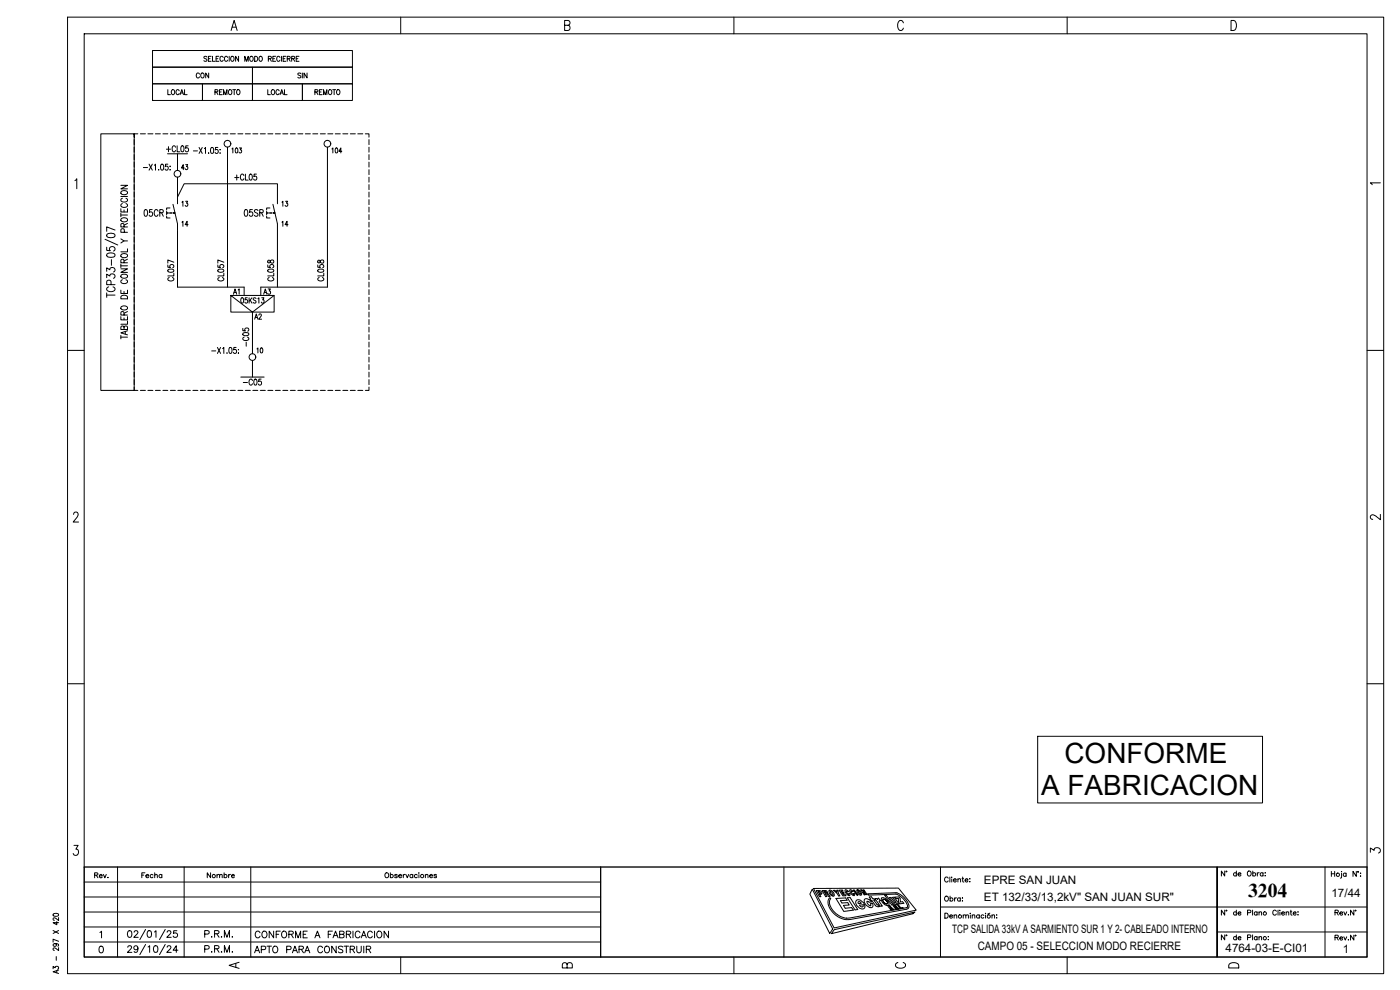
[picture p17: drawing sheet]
<svg xmlns="http://www.w3.org/2000/svg" width="420mm" height="297mm" viewBox="0 0 420 297" stroke-linecap="round" stroke-linejoin="round" font-family="sans-serif">
<defs><g id="words">
<g font-size="8.4">
<text x="319.5" y="229">CONFORME</text>
<text x="312.5" y="238.6">A FABRICACION</text>
</g>
<text font-size="5.9" x="374.6" y="269.1">3204</text>
<g font-size="5.3">
<text x="75.5" y="287.2">APTO PARA CONSTRUIR</text>
<text x="75.8" y="282.6">CONFORME A FABRICACION</text>
</g>
<g font-size="4.9">
<text x="49" y="46.9">+CL05</text>
<text x="69.5" y="55.4">+CL05</text>
<text x="42.3" y="66">05CR</text>
<text x="72.3" y="66">05SR</text>
<text x="73" y="89.6" transform="rotate(-90 73 89.6)">A1</text>
<text x="78.3" y="89.6">A3</text>
<text x="75.5" y="97">A2</text>
<text x="75.8" y="105.1" transform="rotate(-90 75.8 105.1)">-C05</text>
<text x="76.2" y="107.2">10</text>
<text x="72" y="116.8">-C05</text>
<text x="410.3" y="157.3">2</text>
<text x="410.3" y="257.2">3</text>
<text x="67.7" y="291.7">A</text>
<text x="167.9" y="291.7">B</text>
<text x="267.8" y="291.7">C</text>
<text x="367.9" y="291.7">D</text>
</g>
<g font-size="4.4">
<text x="49.4" y="29.6">LOCAL</text>
<text x="57.9" y="24.7">CON</text>
<text x="63.5" y="29.6">REMOTO</text>
<text x="79.4" y="29.6">LOCAL</text>
<text x="88.5" y="24.7">SIN</text>
<text x="93.5" y="29.6">REMOTO</text>
<text x="53.6" y="52.2">43</text>
<text x="53.6" y="63.1">13</text>
<text x="83.6" y="63.1">13</text>
<text x="53.6" y="69.1">14</text>
<text x="83.6" y="69.1">14</text>
<text x="27.5" y="264.6">Rev.</text>
<text x="41.6" y="264.6">Fecha</text>
<text x="61.4" y="264.6">Nombre</text>
</g>
<g font-size="3.5">
<text x="410.3" y="56.8">1</text>
<text x="295.3" y="265.3">EPRE SAN JUAN</text>
<text x="399.6" y="269.1">17/44</text>
<text x="295.3" y="270.3">ET 132/33/13,2kV&quot; SAN JUAN SUR&quot;</text>
<text x="285.8" y="279.8">TCP SALIDA 33kV A SARMIENTO SUR 1 Y 2- CABLEADO INTERNO</text>
<text x="293.4" y="284.9">CAMPO 05 - SELECCION MODO RECIERRE</text>
<text x="367.8" y="285.7">4764-03-E-CI01</text>
<text x="403" y="285.9">1</text>
</g>
</g></defs>
<!-- layer: 0 -->
<g fill="none" stroke="#000" stroke-width=".3">
<path d="M20.3 5.1h395v287h-395zM25.3 10.1h385v277h-385zM69.4 9.1l.9-3 .9 3M69.7 8.1h1.1M120.3 5.1v5M169.5 7.6h1a.73 .73 0 0 0 .6-.7 .73 .73 0 0 0-.6-.8h-1v3h1a.81 .81 0 0 0 .6-.7 .81 .81 0 0 0-.6-.8M220.3 5.1v5M271.1 6.9a.8 .8 0 0 0-1.2-.6 2 2 0 0 0 .2 2.8 .86 .86 0 0 0 1-.7M320.3 5.1v5M369.5 6.1h.8a1.76 1.76 0 0 1 0 3h-.8zM22.5 54.2l.5-.6v3M40.3 41.9v1.5"/>
<path d="M40.3 44.2v1.5M40.3 46.4v1.5M40.3 48.6v1.5M40.3 50.9v1.5M40.3 53.1v1.6M40.3 55.4v1.5M40.3 57.6v1.5M40.3 59.9v1.5M41.4 40.2h-1.1v76.9h-10v-76.9h10v.9M42.1 40.2h1.5M43 50.3h1.3M44.4 40.2h1.5"/>
<path d="M44.7 49.3l1 1.8M45.7 49.3l-1 1.8M46.3 49.6l.4-.3v1.8M46.6 40.2h1.5M47.6 50.9v.2zM48.4 49.3h.2a1 1 0 0 1 .6 .9 1 1 0 0 1-.6 .9l-.4-.8zM48.9 40.2h1.5M50.4 49.3h-.7l-.1 .7a.53 .53 0 0 1 .8 0 .53 .53 0 0 1-.1 .8 .53 .53 0 0 1-.8-.1M51 49.8v.2zM51 50.9v.2zM51.1 40.2h1.5M53.3 53.1v6l2-4h28v4"/>
<path d="M53.3 46.1v5M53.4 40.2h1.5M55.6 40.2h1.5M57.9 40.2h1.5M59.7 44.2l1 1.8M60.1 40.2h1.5M60.7 44.2l-1 1.8M61.3 44.6l.4-.4v1.8M62.4 40.2h1.5M62.6 45.9v.1zM63.4 44.3l.3-.1a1.08 1.08 0 0 1-.1 1.8l-.4-.7zM64.6 40.2h1.5"/>
<path d="M65.4 44.2h-.7l-.1 .8a.53 .53 0 0 1 .8 0 .53 .53 0 0 1-.1 .8 .53 .53 0 0 1-.7-.1M66.1 44.9v.1zM66.1 45.9v.1zM66.9 40.2h1.5M68.3 44.2v41.9M69.1 40.2h1.5M69.6 44.7l.3-.3v1.5M70.8 44.5l.1-.1a.83 .83 0 0 1 .5 .7 .83 .83 0 0 1-.5 .8l-.3-.6zM71.4 40.2h1.5M71.8 44.4h.7l-.4 .6a.44 .44 0 0 1 .4 .6 .44 .44 0 0 1-.8 0M73.6 40.2h1.5M75.9 40.2h1.5"/>
<path d="M78.1 40.2h1.5M80.4 40.2h1.5M82.6 40.2h1.5M84.9 40.2h1.5M87.1 40.2h1.5M89.4 40.2h1.5M91.6 40.2h1.5M93.9 40.2h1.5M96.1 40.2h1.5M98.3 44.2v41.9h-20M98.4 40.2h1.5M99.6 44.7l.3-.3v1.5"/>
<path d="M100.6 40.2h1.5M100.7 44.5l.2-.1a.83 .83 0 0 1 .5 .7 .83 .83 0 0 1-.5 .8l-.3-.6zM102.6 45.4h-.9l.6-1v1.5M102.9 40.2h1.5M105.1 40.2h1.5M107.4 40.2h1.5M109.6 40.2h1.1v.9M110.7 41.9v1.5M110.7 44.2v1.5M110.7 46.4v1.5M110.7 48.6v1.5M110.7 50.9v1.5"/>
<path d="M110.7 53.1v1.6M110.7 55.4v1.5M110.7 57.6v1.5M110.7 59.9v1.5M31.5 71.8l3.8 1.7M32 74.2v.9l1.1 .1a.77 .77 0 0 1 .1-1 .77 .77 0 0 1 1 0 .77 .77 0 0 1 .1 1l-.2 .1M32.1 76.2l1-.3a1.22 1.22 0 0 1 1.4 .6v.1a1.63 1.63 0 0 1-2.5 0zM32.1 70.3l1-.3a1.22 1.22 0 0 1 1.4 .5v.2a1.63 1.63 0 0 1-2.5 0zM33.4 77.9v1.7M34.5 69l-2.5-.9v1.3M40.3 62.1v1.5M40.3 64.4v1.5"/>
<path d="M40.3 66.7v1.4M40.3 68.9v1.5M40.3 71.1v1.5M40.3 73.4v1.5M40.3 75.6v1.6M40.3 77.9v1.5M50.4 79.5v.7l.7 .1a.55 .55 0 0 1 .1-.8 .55 .55 0 0 1 .7 0 .55 .55 0 0 1-.1 .8M51.9 61.3l1.4 5.8M52 63.9h.5h-.5M52.2 78.7l-1.8-.7v1M53.3 69.2v16.9h20M65.4 79.5v.7l.7 .1a.54 .54 0 0 1 .1-.8 .54 .54 0 0 1 .7 0 .54 .54 0 0 1-.1 .8"/>
<path d="M67.2 78.7l-1.8-.7v1M80.4 79.5v.7l.7 .1a.54 .54 0 0 1 .1-.8 .54 .54 0 0 1 .8 0 .54 .54 0 0 1-.2 .8M80.4 78.1v.7h.6a.66 .66 0 0 1 .4-.7 .66 .66 0 0 1 .8 .2 .57 .57 0 0 1-.6 .7 .57 .57 0 0 1-.5-.7zM81.9 61.3l1.4 5.8M82 63.9h.5h-.5M83.3 69.2v16.9M95.4 79.5v.7l.7 .1a.55 .55 0 0 1 .1-.8 .55 .55 0 0 1 .7 0 .55 .55 0 0 1-.1 .8M95.5 78.1v.7h.5a.62 .62 0 0 1 .5-.8 .62 .62 0 0 1 .7 .6 .66 .66 0 0 1-.9 .3 .66 .66 0 0 1-.3-.8zM110.7 62.1v1.5M110.7 64.4v1.5M110.7 66.7v1.4M110.7 68.9v1.5"/>
<path d="M110.7 71.1v1.5M110.7 73.4v1.5M110.7 75.6v1.6M110.7 77.9v1.5M32 83.3v-1l1 .5a.73 .73 0 0 1 1.1-.6 .73 .73 0 0 1 0 1.3M32 81.4v-1l1 .5a.73 .73 0 0 1 1.1-.6 .73 .73 0 0 1 0 1.3M32 88.5h2.5M32 87.9v1.3M32.6 86.1a.74 .74 0 0 0-.6 .9 .74 .74 0 0 0 1 .5h.6a.74 .74 0 0 0 .9-.5 .74 .74 0 0 0-.6-.9M33.3 85.4v-.9a.69 .69 0 0 0-.6-.4 .69 .69 0 0 0-.7 .4v.9h2.5M40.3 80.1v1.5M40.3 82.4v1.5"/>
<path d="M40.3 84.6v1.5M40.3 86.9v1.5M40.3 89.2v1.4M40.3 91.4v1.5M40.3 93.6v1.5M40.3 95.9v1.5M40.3 98.1v1.6M50.5 80.9l.9-.2 .4 .1 .4 .4a1 1 0 0 1-.9 .5 1 1 0 0 1-.9-.5zM50.8 83.3a.53 .53 0 0 0-.4 .6 .53 .53 0 0 0 .6 .4h.5a.53 .53 0 0 0 .7-.4 .53 .53 0 0 0-.5-.6M52.2 82v.8h-1.8M65.5 80.9l.9-.2 .8 .5a1 1 0 0 1-.9 .5 1 1 0 0 1-.9-.5zM65.8 83.3a.53 .53 0 0 0-.4 .6 .53 .53 0 0 0 .7 .4h.4a.54 .54 0 0 0 .7-.4 .54 .54 0 0 0-.5-.6"/>
<path d="M67.2 82v.8h-1.8M69.3 88.6v5h13v-5h-13l6.5 5 6.5-5M74.8 89.3v1.7M75.1 90l.5 1M75.6 89.3l-.8 1.1M75.8 96.1v10.1M76.8 89.6l-.3-.3-.5 .3 .1 .4 .7 .5-.3 .5-.5-.3M80.4 80.9l1-.2 .4 .1 .4 .4a1 1 0 0 1-.9 .5 1 1 0 0 1-.9-.5zM80.8 83.3a.54 .54 0 0 0-.4 .6 .54 .54 0 0 0 .7 .4h.4a.53 .53 0 0 0 .7-.4 .53 .53 0 0 0-.5-.6M82.2 82v.8h-1.8M95.5 80.9l.9-.2 .4 .1 .4 .4a1 1 0 0 1-.9 .5 1 1 0 0 1-.9-.5zM95.8 83.3a.53 .53 0 0 0-.4 .6 .53 .53 0 0 0 .6 .4h.5a.54 .54 0 0 0 .7-.4 .54 .54 0 0 0-.5-.6"/>
<path d="M97.2 82v.8h-1.8M110.7 80.1v1.5M110.7 82.4v1.5M110.7 84.6v1.5M110.7 86.9v1.5M110.7 89.2v1.4M110.7 91.4v1.5M110.7 93.6v1.5M110.7 95.9v1.5M110.7 98.1v1.6M20.3 105.1h5M40.3 116.1v1h1.1"/>
<path d="M40.3 100.4v1.5M40.3 102.6v1.5M40.3 104.9v1.5M40.3 107.1v1.5M40.3 109.4v1.5M40.3 111.7v1.4M40.3 113.9v1.5M42.1 117.1h1.5M44.4 117.1h1.5M46.6 117.1h1.5M48.9 117.1h1.5M51.1 117.1h1.5"/>
<path d="M53.4 117.1h1.5M55.6 117.1h1.5M57.9 117.1h1.5M60.1 117.1h1.5M62.4 117.1h1.5M63.5 105.3h1.3M64.6 117.1h1.5M65.2 104.2l1 1.8M66.2 104.2l-1 1.8M66.8 104.6l.4-.4v1.8M66.9 117.1h1.5M68.1 105.9v.1z"/>
<path d="M68.9 104.3l.2-.1a1 1 0 0 1 .5 .9 1 1 0 0 1-.5 .9l-.4-.7zM69.1 117.1h1.5M70.9 104.2h-.7l-.1 .8a.54 .54 0 0 1 .8 0 .54 .54 0 0 1-.1 .8 .54 .54 0 0 1-.7-.1M75.8 108.1v5M80.4 117.1h1.5M82.6 117.1h1.5M84.9 117.1h1.5M87.1 117.1h1.5M89.4 117.1h1.5M91.6 117.1h1.5M93.9 117.1h1.5M96.1 117.1h1.5"/>
<path d="M98.4 117.1h1.5M100.6 117.1h1.5M102.9 117.1h1.5M105.1 117.1h1.5M107.4 117.1h1.5M110.7 116.1v1h-1.1M110.7 100.4v1.5M110.7 102.6v1.5M110.7 104.9v1.5M110.7 107.1v1.5M110.7 109.4v1.5M110.7 111.7v1.4"/>
<path d="M110.7 113.9v1.5M410.3 105.1h5M22.1 154.3l.2-.5 .7-.2 .3 .3 .1 .6-1.4 2.1h1.6M20.3 205.1h5M410.3 205.1h5M22.2 253.6h1.2l-.6 1.2a.88 .88 0 0 1 .7 1.3 .88 .88 0 0 1-1.5 0M120.3 287.1v5M220.3 287.1v5M320.3 287.1v5"/>
<circle cx="68.3" cy="43.1" r="1.01"/>
<circle cx="98.3" cy="43.1" r="1.01"/>
</g>
<!-- layer: TEXTOS -->
<g fill="none" stroke="#000" stroke-width=".3">
<path d="M45.8 15.2h60v5h-60zM62.1 17.1l-.3-.2-.6 .2 .1 .4 .8 .5-.3 .4-.6-.2M62.5 17.6h.5M63.4 16.9h-.9v1.5h.9M63.8 16.9v1.5h.7M64.8 17.6h.6M65.7 16.9h-.9v1.5h.9M67 17.3a.5 .5 0 0 0-.6-.4 .5 .5 0 0 0-.4 .6v.3a.5 .5 0 0 0 .4 .6 .5 .5 0 0 0 .6-.4M68.3 17.3a.49 .49 0 0 0-.6-.4 .49 .49 0 0 0-.3 .6v.3a.49 .49 0 0 0 .3 .6 .49 .49 0 0 0 .6-.4M68.8 16.9v1.5M69.5 17l.1-.1a.72 .72 0 0 1 .7 .8 .72 .72 0 0 1-.8 .6l-.3-.5zM71.6 16.9v1.5l-.9-1.5v1.5"/>
<path d="M73.5 18.4v-1.5l.5 1.5 .5-1.5v1.5M75.2 17l.1-.1a.72 .72 0 0 1 .7 .8 .72 .72 0 0 1-.8 .6l-.3-.5zM76.4 16.9a.77 .77 0 0 1 1 .7 .77 .77 0 0 1-1 .8zM77.8 17.1l.3-.2a.72 .72 0 0 1 .7 .8 .72 .72 0 0 1-.8 .6l-.3-.5zM80.5 17.6l.8-.1 .1-.5-.9-.1v1.5M81 17.6l.4 .8M81.9 17.6h.5M82.7 16.9h-.8v1.5h.8M84 17.3a.49 .49 0 0 0-.6-.4 .49 .49 0 0 0-.3 .6v.3a.49 .49 0 0 0 .3 .6 .49 .49 0 0 0 .6-.4M84.5 16.9v1.5M85 17.6h.5M85.8 16.9h-.8v1.5h.8"/>
<path d="M86.2 17.6l.8-.1v-.5l-.8-.1v1.5M86.6 17.6l.5 .8M87.5 17.6l.8-.1 .1-.5-.9-.1v1.5M88 17.6l.4 .8M88.9 17.6h.5M89.7 16.9h-.8v1.5h.8M45.8 20.2h30v4.9h-30zM45.8 25.1h15v5h-15zM60.8 25.1h15v5h-15zM75.8 20.2h30v4.9h-30zM75.8 25.1h15v5h-15zM90.8 25.1h15v5h-15z"/>
<path d="M36.3 55.6h2l-2 1.1h2M36.3 58.9h2M36.4 57.5a1.12 1.12 0 0 1 1.9 .5 1.1 1.1 0 0 1-1.1 .4 1.1 1.1 0 0 1-.9-.7zM36.7 59.5a.59 .59 0 0 0-.4 .7 .59 .59 0 0 0 .7 .4h.5a.59 .59 0 0 0 .8-.4 .59 .59 0 0 0-.5-.7M36.3 62.6v1h2v-1M36.3 64v1M36.3 79.2v1.1M36.3 79.8h2M36.3 71.7l.9 .6M36.3 64.5h2M36.4 76.4a1.14 1.14 0 0 1 1.9 .5 1.1 1.1 0 0 1-1.1 .5 1.1 1.1 0 0 1-.9-.8zM36.4 65.7a1.12 1.12 0 0 1 1.9 .4 1.1 1.1 0 0 1-1.1 .5 1.1 1.1 0 0 1-.9-.8z"/>
<path d="M36.7 61.1a.59 .59 0 0 0-.4 .7 .59 .59 0 0 0 .7 .4h.5a.59 .59 0 0 0 .8-.4 .59 .59 0 0 0-.5-.7M37.2 78.8l-.1-.9h-.7l-.1 .9h2M37.2 68.1l-.1-.9h-.7l-.1 .9h2M37.2 63v.6M37.3 69.7l-.1-.9h-.8l-.1 .9h2M38.3 74.7v.9h-2M38.3 72.3h-1.1l-.9 .6M38.3 77.8l-1.1 .5M38.3 67l-1.1 .6M36.3 95v1h2v-1M36.3 87.1v1h2v-1M36.3 80.7h2l-2 1h2"/>
<path d="M36.4 92.1a1.12 1.12 0 0 1 1.9 .4 1.1 1.1 0 0 1-1.1 .5 1.1 1.1 0 0 1-.9-.8zM36.4 88.9a1.09 1.09 0 0 1 1.2-.3 1.09 1.09 0 0 1 .7 1.1h-2zM36.4 82.6a1.14 1.14 0 0 1 1.9 .4 1.1 1.1 0 0 1-1.1 .5 1.1 1.1 0 0 1-.9-.8zM36.7 83.9a.59 .59 0 0 0-.4 .8 .59 .59 0 0 0 .7 .4h.5a.59 .59 0 0 0 .8-.4 .59 .59 0 0 0-.5-.8M37.2 98.2l.4-.4 .5 .1 .2 .3v.7h-2l.1-.9h.7l.1 .9M37.2 94.5l-.1-.9h-.7l-.1 .9h2M37.2 87.4v.7M37.2 95.4v.6M37.6 99.5v.7M38.3 99.3l-2 .6 2 .6M38.3 96.4v.9h-2M38.3 93.5l-1.1 .5"/>
<path d="M36.3 101.2h2M36.3 100.6v1.1M15.9 279.2l1.7 .9M16 274.2l.9-.2 .7 .4a.92 .92 0 0 1-.8 .5 .92 .92 0 0 1-.9-.5zM17 276.5v1l-1.1-.7h1.7M17.6 275.3v.9l-1.2-.8-.5 .2 .1 .4 .3 .1M17.6 279.2l-1.7 .9M30 279.8l.5-.4v2M38.5 279.3h.5a1.14 1.14 0 0 1 0 1.9h-.2a1.26 1.26 0 0 1-.3-1.9zM40.3 279.7l.1-.4h.6l.4 .5-1.3 1.4h1.4M43.7 278.9l-1.7 3M44.4 279.3h.5a1.14 1.14 0 0 1 0 1.9h-.2a1.26 1.26 0 0 1-.3-1.9z"/>
<path d="M46.3 279.6l.5-.3v1.9M49.6 278.9l-1.7 3M50.2 279.7l.1-.4h.6l.4 .5-1.2 1.4h1.3M53.1 279.3h-1v.8a.7 .7 0 0 1 1 0 .7 .7 0 0 1-.1 1.1 .7 .7 0 0 1-1-.3M15.9 290.7v-.7l.7 .4a.49 .49 0 0 1 .7-.4 .49 .49 0 0 1 0 .8M16.5 283.1l.4 .2a.45 .45 0 0 1-.5 .7 .45 .45 0 0 1-.2-.8l1.3 .1 .1 .3-.3 .3M16.9 287v1.1M17 291.3v.6M17.6 291.1l-1.7 .5 1.7 .5M17.6 284.3v.9l-1.2-.8-.5 .2 .1 .4 .3 .2M17.6 282.4l-1.7-.6v.9M30 284a.63 .63 0 0 1 .9 .3l.1 .5a.87 .87 0 0 1-.7 1.1 1.29 1.29 0 0 1-.3-1.9z"/>
<path d="M38.3 284.2l.2-.4h.6l.4 .5-1.3 1.5h1.4M41.4 284.4a.63 .63 0 0 1-.8 .6 .63 .63 0 0 1-.3-1 .63 .63 0 0 1 1 0l.1 .4a.96 .96 0 0 1-.8 1.4l-.3-.3M43.7 283.4l-1.7 3M44.4 284.1l.5-.3v2M46.3 283.8h.5a1.14 1.14 0 0 1 0 2h-.2a1.26 1.26 0 0 1-.3-2zM49.6 283.4l-1.7 3M50.2 284.2l.1-.4h.6l.4 .5-1.2 1.5h1.3M53.4 285.1h-1.4l.9-1.3v2M61.4 284.8l1.2-.1 .2-.3-.1-.5-1.3-.2v2M61.4 280.3l1.2-.1 .2-.3-.1-.5-1.3-.2v2M63.5 285.6h.1zM63.5 281.1h.1z"/>
<path d="M64.4 284.7l1.1-.1 .2-.5-.5-.4h-.8v2M64.4 280.2l1.1-.1 .2-.5-.5-.4h-.8v2M65.1 284.7l.6 1M65.1 280.2l.6 1M66.4 285.6h.2zM66.4 281.1h.2zM67.3 285.7v-2l.8 2 .8-2v2M67.3 281.2v-2l.8 2 .8-2v2M69.6 285.6h.2zM69.6 281.1h.2z"/>
</g>
<!-- layer: rotulo -->
<path d="M25.3 260.1h385" fill="none" stroke="#000" stroke-width=".4"/>
<g fill="none" stroke="#000" stroke-width=".3">
<path d="M25.3 260.1v27h385v-27M25.3 278.1h155M25.3 273.6h155M25.3 269.1h155M25.3 264.6h155M35.3 260.1v27M55.3 260.1v27M75.3 260.1v27M117.2 262.6a.48 .48 0 0 1 .7-.1 .48 .48 0 0 1 0 .7 .48 .48 0 0 1-.7-.1M117.2 261.9v1.5M119.2 262.6l-.3-.2-.5 .2 .8 .3v.4l-.8-.2M119.6 262.8h.9a.5 .5 0 0 0-.8-.2 .5 .5 0 0 0 0 .8 .5 .5 0 0 0 .8-.3"/>
<path d="M121 262.4v1M121.6 262.4l-.6 .4M121.8 262.4l.4 1 .5-1M123.9 262.6a.48 .48 0 0 0-.7-.1 .48 .48 0 0 0 0 .7 .48 .48 0 0 0 .7-.1M123.9 262.4v1M125.2 262.6a.48 .48 0 0 0-.7-.1 .48 .48 0 0 0 0 .7 .48 .48 0 0 0 .7-.1M125.7 261.9h.1M125.7 262.4v1M127.6 262.7l.4-.3h.4l.1 1M127.6 262.4v1M128.9 262.8h.9a.5 .5 0 0 0-.8-.2 .5 .5 0 0 0 0 .8 .5 .5 0 0 0 .8-.3M131 262.6l-.3-.2-.5 .2 .8 .3v.4l-.5 .1-.3-.3"/>
<path d="M180.3 260.1v27M235.3 260.1v27M243.8 266.8l6.1 11.9-.9 1.4-6-11.8zM244.1 266.6l25.5-.1 5.4 6.6-24.7 5.3zM245 267.2h1a.62 .62 0 0 1 .6 .4 .62 .62 0 0 1-.2 .7h-.5l.5 .7h-.5zM245.5 267.5h.5l.2 .5h-.4zM247.8 267.9l.2-.2-.2-.2-.6-.1 .4 .6h.2M248.2 268.3l-.5-.1 .5 .8h-.4M248.3 268.4l.4 .6h.4l-.8-.9-.2-.7-1.4-.2 1.1 1.8M248.9 267.1a1.38 1.38 0 0 1 1.4 1.8 1.38 1.38 0 0 1-1.4-1.8zM249.2 267.4l.6 .5 .2 .8-.6-.5zM250.2 267.1h.4l.6 .6-.1-.6h.4l.1 .9 .5 .8h-.4l-.4-.6z"/>
<path d="M250.4 278.9l24.2-5.3-.6 .6-24.5 5.9zM250.9 269.6l2.9-.2 .4 .7-2 .1 .5 .7 1.7-.1 .5 .7-1.8 .2 .6 .8 1.9-.2 .5 .8-2.9 .4zM251.8 267.1l1-.1 .2 .4h-.6l.3 .4 .5-.1 .2 .3h-.5l.2 .5 .6-.1 .2 .4h-.9zM254.1 275.5h.1M254.3 269.4l.8-.1 2.3 3.6-.8 .1zM254.7 268.1v.3l-.7-1.1 .4 .3 .2-.2-.8-.4a1.22 1.22 0 0 0 1 1.7l.3-.2-.1-.4h-.3M256.1 267h.3l1 1.6h-.3zM256.1 268.1v.3l-.8-1.1 .7 .1-.8-.5a1.22 1.22 0 0 0 1 1.8l.3-.2-.1-.4h-.3M257.2 267a1.26 1.26 0 0 1 1.3 1.6 1.26 1.26 0 0 1-1.3-1.6zM257.5 267.2l.5 .4 .2 .7-.5-.4zM257.6 271.1l.8-.1-.2-.3-.5-.2-.1 .6M258.3 267h.3l.9 .8-.5-.8h.3l.9 1.4h-.2l-.9-.7 .5 .8h-.2z"/>
<path d="M259.5 269.8a1.64 1.64 0 0 1 2.1 .8l-.8 .1-.5-.3a1 1 0 0 0 1 1.3l-.1-.6h.6a.78 .78 0 0 1-.4 1.2 2.13 2.13 0 0 1-1.9-2.5zM259.6 271.7a.86 .86 0 0 1-.4 1 .86 .86 0 0 1-1.1-.1l-1-1a.97 .97 0 0 1 0-1.5 .97 .97 0 0 1 1.4 .2l1 1.1-1.6 .2 .8 .5 .3-.3 .6-.1M262.7 271.6l.4 .4h.5M262.8 271.7l-1.1-1.5h-.3l-.4-.4h.3l-.4-.7h.6l.5 .6h.3l.3 .4-.3 .1 .9 1.2 .8 .6-.4 .1M264.2 270.2l-.3 .3 .9 1.4h-.6l-1.6-2.3h.6l.2 .2 .3-.3 .5 .7M264.6 269.5a1.83 1.83 0 0 1 2.1 2.1 1.83 1.83 0 0 1-2.1-2.1zM265 269.8h.5l.6 .5a.58 .58 0 0 1 0 1l-.9-.5-.3-.7zM265.5 268.6h.5l2.1 2.8-.5 .1zM266.5 271.8h.6l.2 .2h-.5l.8 .3 .3 .4v.4l-.6-.1-.3-.4h.5l-.6-.2zM266.9 269.3h.5l1 1.4 .5 .1-1-1.6h.4l1.5 2-.4 .1-.3-.3v.3l-.2 .1-.6-.3zM266.9 271.7h.1M268 272.8l.3 .2z"/>
<path d="M268.1 271.5l.7 .1 .2 .5 .6 .6-.3 .1-.6-.5 .4 .5-.2 .1-.9-1.2zM268.5 271.7h.1M268.5 271.7h-.3l.3 .4 .3-.1-.2-.3M268.6 269.2l1.2-.1 .3 .4 .1 1.1h.7l.3 .4-1.1 .2-.4-.6-.1-1h-.7zM268.8 268.2a5.2 5.2 0 0 1 3.5 3.9l-.4 .3-17.8 3.1M268.9 268.3l-8.3 .3-.2-.4 8.5-.4a5.6 5.6 0 0 1 3.9 4.1l-.2 .6M269.2 271.4l.3-.1 .8 1.1 .5 .1-.6 .1zM269.5 272.5l.4 .2zM270.7 272.3l.4 .2zM272.1 272.8l-16.8 3.1a6.1 6.1 0 0 1-6.8-5.7l.4-.9 .4 .2a3.2 3.2 0 0 0 1.1 4.1 6 6 0 0 0 3.7 1.9M272.6 272.5l-.5 .3M282.3 272.1h127.8"/>
<path d="M282.3 260.1v27M283.6 274h.4a.8 .8 0 0 1 .6 .7 .8 .8 0 0 1-.6 .8h-.4zM283.6 269.1l.2-.1a.67 .67 0 0 1 .8 .7 .67 .67 0 0 1-1 .5zM284.6 263.5a.56 .56 0 0 0-.7-.4 .56 .56 0 0 0-.4 .6v.4a.56 .56 0 0 0 .4 .5 .56 .56 0 0 0 .7-.3M285 274.9h.8a.48 .48 0 0 0-.5-.4 .48 .48 0 0 0-.4 .5 .48 .48 0 0 0 .4 .5l.5-.2M285.1 263.1v1.5M285.1 269.6a.48 .48 0 0 1 .7-.1 .48 .48 0 0 1 0 .7 .48 .48 0 0 1-.7 0M285.1 268.9v1.5M285.6 263.2h.1M285.6 263.7v.9M286.1 264.1h.9a.48 .48 0 0 0-.5-.4 .48 .48 0 0 0-.5 .5 .48 .48 0 0 0 .5 .4l.5-.2M286.3 274.8l.4-.3 .4 .1v.9"/>
<path d="M286.3 274.5v1M286.5 269.4v1M287.1 269.4l-.4 .1-.2 .3M287.5 263.9l.3-.3 .4 .1 .1 .9M287.5 263.6v1M288.2 269.6a.47 .47 0 0 0-.7-.1 .47 .47 0 0 0 0 .7 .47 .47 0 0 0 .7 0M288.2 269.4v1M288.7 263.6h.5M288.9 269.4h.1M288.9 270.3h.1M288.9 263.1v1.3l.4 .2M289.1 274.8l.3-.3 .4 .1v.9"/>
<path d="M289.1 274.5v1M289.6 264.1h.9a.48 .48 0 0 0-.5-.4 .48 .48 0 0 0-.5 .5 .48 .48 0 0 0 .5 .4l.5-.2M289.8 274.8l.4-.3 .4 .1v.9M291.1 264.5h.1M291.1 263.6h.1M291.1 274h.1M291.2 274.6v.9M291.8 274.8l.3-.3 .4 .1 .1 .9M291.8 274.5v1M293.9 274.7a.47 .47 0 0 0-.7-.1 .47 .47 0 0 0 0 .7 .47 .47 0 0 0 .7 0M293.9 274.5v1M295.3 274.7a.47 .47 0 0 0-.7-.1 .47 .47 0 0 0 0 .7 .47 .47 0 0 0 .7 0"/>
<path d="M295.7 274h.1M295.8 274.6v.9M297.1 274l-.7 .3M297.7 274.8l.4-.3 .3 .1 .1 .9M297.7 274.5v1M299.1 274.5h.1M299.1 275.3h.1M365.1 279.6h45M367.6 273.1v1.5l-1-1.5v1.5M367.6 261.3v1.5l-1-1.5v1.5M371 273.8a.47 .47 0 0 0-.7-.1 .47 .47 0 0 0 0 .7 .47 .47 0 0 0 .7 0M371 262.1a.47 .47 0 0 0-.7-.1 .47 .47 0 0 0 0 .7 .47 .47 0 0 0 .7-.1"/>
<path d="M371 261.3v1.5M371 273.1v1.5M371.6 274h.8a.51 .51 0 0 0-.8-.2 .51 .51 0 0 0 0 .8 .51 .51 0 0 0 .8-.2M371.6 262.3h.8a.51 .51 0 0 0-.8-.3 .51 .51 0 0 0 0 .9 .51 .51 0 0 0 .8-.3M374.4 273.9l.9-.1v-.6l-.9-.1v1.5M374.5 261.6a.66 .66 0 0 1 1 .5 .66 .66 0 0 1-1 .5zM375.9 273.1v1.5M376 262.1a.48 .48 0 0 1 .7-.1 .48 .48 0 0 1 0 .7 .48 .48 0 0 1-.7-.1M376 261.3v1.5M377.3 273.8a.47 .47 0 0 0-.7-.1 .47 .47 0 0 0 0 .7 .47 .47 0 0 0 .7 0M377.3 273.6v1M377.3 261.9v.9"/>
<path d="M377.8 273.9l.4-.3h.4v1M377.8 273.6v1M377.9 261.9h-.4l-.2 .4M379 262.1a.47 .47 0 0 0-.7-.1 .47 .47 0 0 0 0 .7 .47 .47 0 0 0 .7-.1M379 261.9v.9M379.7 261.9h.1M379.7 262.7h.1M383 273.4a.54 .54 0 0 0-.6-.3 .54 .54 0 0 0-.4 .5v.4a.54 .54 0 0 0 .4 .6 .54 .54 0 0 0 .6-.4M383.6 273.1v1.5M384.1 273.2h.1M384.1 273.6v1M384.6 274h.9a.48 .48 0 0 0-.7-.3 .48 .48 0 0 0-.2 .7 .48 .48 0 0 0 .7 .1l.2-.1"/>
<path d="M386 273.9l.3-.3h.4l.1 1M386 273.6v1M387.2 273.6h.5M387.4 273.1v1.2l.4 .3M388.1 274h.9a.49 .49 0 0 0-.7-.3 .49 .49 0 0 0-.2 .7 .49 .49 0 0 0 .7 .1l.2-.1M389.5 273.6h.1M389.5 274.4h.1M397.7 260.1v27M399.6 261.5v1.5M399.6 262.2h1M400.6 261.5v1.5M400.7 273.8l.8-.1 .1-.5-.9-.1v1.5"/>
<path d="M401.2 273.8l.5 .8M402.1 274h.8a.48 .48 0 0 0-.6-.3 .48 .48 0 0 0-.2 .7 .48 .48 0 0 0 .7 .1l.1-.1M402.6 261.5h.1M402.6 262v1.2l-.3 .3M403.3 273.6l.4 1 .5-1M404 262.2a.47 .47 0 0 0-.7-.1 .47 .47 0 0 0 0 .7 .47 .47 0 0 0 .7-.1M404 262v1M404.7 274.4h.1M406.3 273.1v1.5l-1-1.5v1.5M407 261.5v1.5l-.9-1.5v1.5M408.3 262h.1M408.3 262.8h.1"/>
<path d="M25.3 282.6h155M365.3 287.1v-27v27M367.6 280.5v1.5l-1-1.5v1.5M371 281.2a.47 .47 0 0 0-.7 0 .47 .47 0 0 0 0 .7 .47 .47 0 0 0 .7-.1M371 280.5v1.5M371.6 281.4h.8a.48 .48 0 0 0-.6-.3 .48 .48 0 0 0-.2 .7 .48 .48 0 0 0 .7 .1l.1-.1M374.4 281.3l.9-.1v-.6l-.9-.1v1.5M375.9 280.5v1.5M377.3 281.2a.47 .47 0 0 0-.7 0 .47 .47 0 0 0 0 .7 .47 .47 0 0 0 .7-.1M377.3 281v1M377.8 281.3l.4-.3 .4 .1v.9M377.8 281v1"/>
<path d="M380.6 281h.1M380.6 281.9h.1M400.7 281.3l.8-.1 .1-.5-.9-.1v1.5M401.2 281.3l.5 .8M402.1 281.5h.8a.48 .48 0 0 0-.6-.3 .48 .48 0 0 0-.2 .7 .48 .48 0 0 0 .7 .1l.1-.1M403.3 281.1l.4 1 .5-1M404.7 281.9h.1M406.3 280.6v1.5l-1-1.5v1.5"/>
<circle cx="116.1" cy="262.5" r=".69"/>
<circle cx="126.7" cy="262.8" r=".49"/>
<circle cx="288.1" cy="275" r=".49"/>
<circle cx="296.7" cy="275" r=".49"/>
<circle cx="368" cy="261.5" r=".14"/>
<circle cx="368" cy="273.2" r=".14"/>
<circle cx="379.6" cy="274.1" r=".49"/>
<circle cx="401.5" cy="262.4" r=".49"/>
<circle cx="406.8" cy="273.2" r=".14"/>
<circle cx="407.5" cy="261.6" r=".14"/>
<circle cx="368" cy="280.6" r=".14"/>
<circle cx="379.6" cy="281.5" r=".49"/>
<circle cx="406.8" cy="280.7" r=".14"/>
</g>
<!-- layer: TextoC interno -->
<path d="M311.4 220.9h67.5v20h-67.5z" fill="none" stroke="#000" stroke-width=".3"/>
<use href="#words"/>
</svg>
